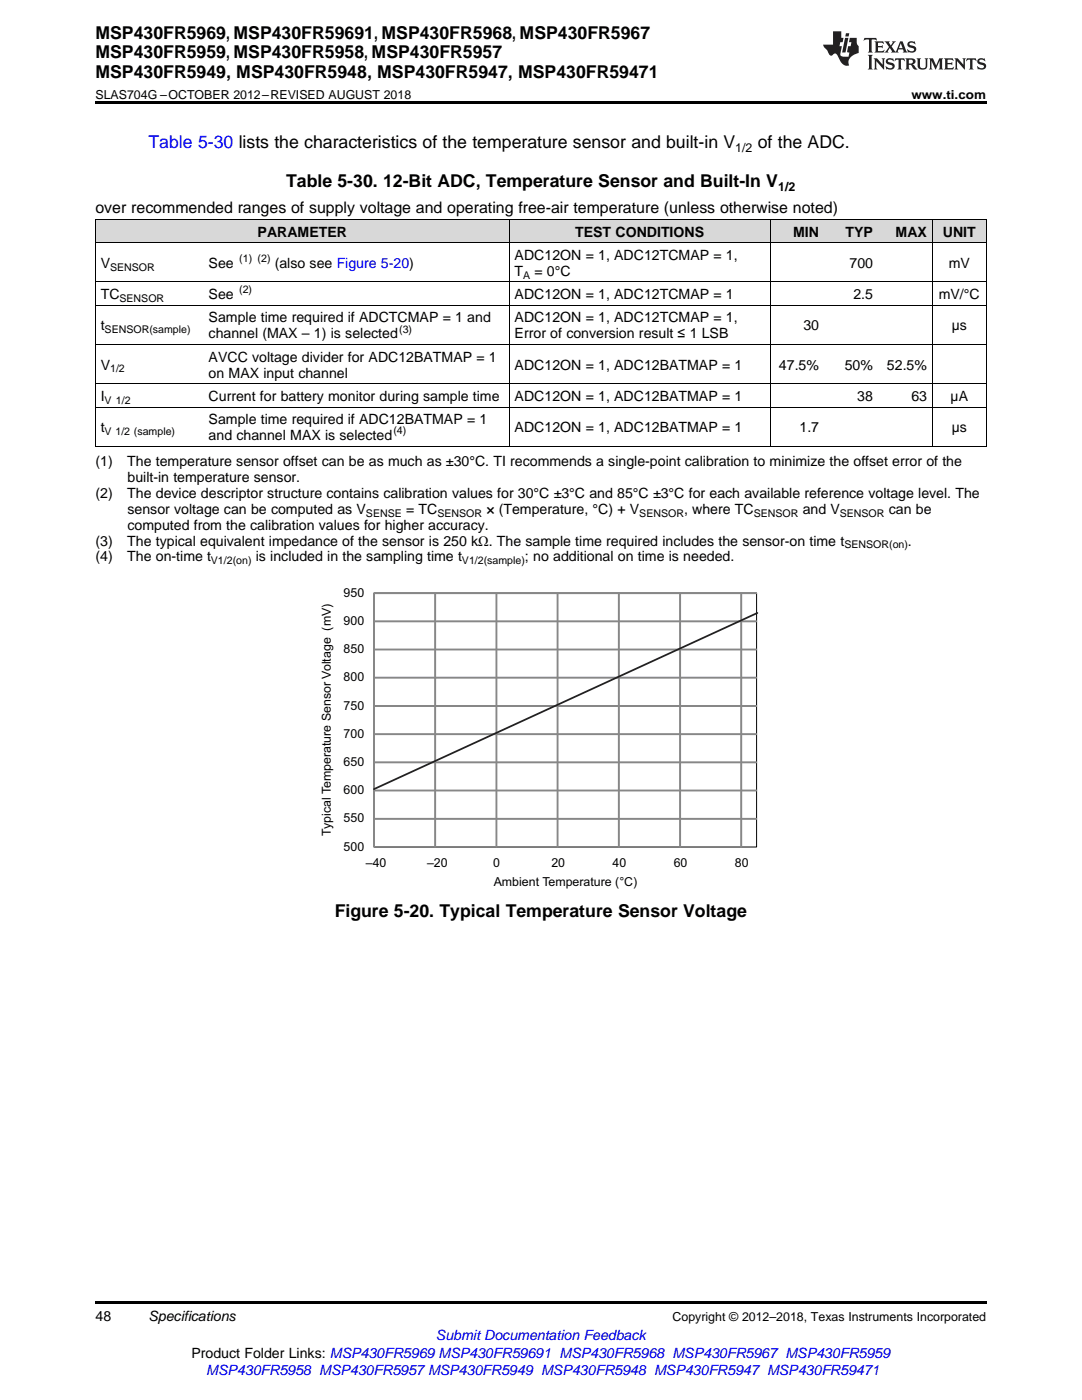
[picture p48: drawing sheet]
<svg xmlns="http://www.w3.org/2000/svg" width="216mm" height="279mm" viewBox="0 0 216 279" stroke-linecap="round" stroke-linejoin="round" font-family="sans-serif">
<defs><g id="words">
<g font-size="3.5">
<text x="19" y="7.8">MSP430FR5969, MSP430FR59691, MSP430FR5968, MSP430FR5967</text>
<text x="19" y="11.6">MSP430FR5959, MSP430FR5958, MSP430FR5957</text>
<text x="19" y="15.5">MSP430FR5949, MSP430FR5948, MSP430FR5947, MSP430FR59471</text>
<text x="151.2" y="29.6">of the ADC.</text>
<text x="57.1" y="37.4">Table 5-30. 12-Bit ADC, Temperature Sensor and Built-In V</text>
<text x="66.8" y="182.9">Figure 5-20. Typical Temperature Sensor Voltage</text>
</g>
<text font-size="3.5" fill="#00f" x="29.6" y="29.6">Table 5-30 lists the characteristics of the temperature sensor and built-in V</text>
<text font-size="3.2" x="19" y="42.5">over recommended ranges of supply voltage and operating free-air temperature (unless otherwise noted)</text>
<g font-size="2.8">
<text x="51.4" y="47.2">PARAMETER</text>
<text x="114.8" y="47.2">TEST CONDITIONS</text>
<text x="158.3" y="47.2">MIN</text>
<text x="168.7" y="47.2">TYP</text>
<text x="178.7" y="47.2">MAX</text>
<text x="188.1" y="47.2">UNIT</text>
<text x="20.1" y="53.4">V</text>
<text x="41.6" y="53.4">See</text>
<text x="54.8" y="53.4">(also see Figure 5-20)</text>
<text x="102.7" y="51.9">ADC12ON = 1, ADC12TCMAP = 1,</text>
<text x="169.5" y="53.4">700</text>
<text x="189.3" y="53.4">mV</text>
<text x="20.1" y="59.7">TC</text>
<text x="41.6" y="59.7">See</text>
<text x="102.7" y="55">T</text>
<text x="102.7" y="59.7">ADC12ON = 1, ADC12TCMAP = 1</text>
<text x="106.6" y="55">= 0°C</text>
<text x="170.3" y="59.7">2.5</text>
<text x="187.3" y="59.7">mV/°C</text>
<text x="20.1" y="65.9">t</text>
<text x="41.6" y="64.3">Sample time required if ADCTCMAP = 1 and</text>
<text x="102.7" y="64.3">ADC12ON = 1, ADC12TCMAP = 1,</text>
<text x="160.3" y="65.9">30</text>
<text x="189.9" y="65.9">µs</text>
<text x="41.6" y="67.5">channel (MAX – 1) is selected</text>
<text x="102.7" y="67.5">Error of conversion result ≤ 1 LSB</text>
<text x="20.1" y="73.8">V</text>
<text x="41.6" y="72.2">AVCC voltage divider for ADC12BATMAP = 1</text>
<text x="41.6" y="75.4">on MAX input channel</text>
<text x="102.7" y="73.8">ADC12ON = 1, ADC12BATMAP = 1</text>
<text x="155.4" y="73.8">47.5%</text>
<text x="168.6" y="73.8">50%</text>
<text x="177" y="73.8">52.5%</text>
<text x="20.1" y="80">I</text>
<text x="41.6" y="80">Current for battery monitor during sample time</text>
<text x="102.7" y="80">ADC12ON = 1, ADC12BATMAP = 1</text>
<text x="171.1" y="80">38</text>
<text x="181.9" y="80">63</text>
<text x="189.7" y="80">µA</text>
<text x="20.1" y="86.3">t</text>
<text x="41.6" y="84.7">Sample time required if ADC12BATMAP = 1</text>
<text x="41.6" y="87.8">and channel MAX is selected</text>
<text x="102.7" y="86.3">ADC12ON = 1, ADC12BATMAP = 1</text>
<text x="159.5" y="86.3">1.7</text>
<text x="189.9" y="86.3">µs</text>
<text x="19" y="93">(1)</text>
<text x="25.4" y="93">The temperature sensor offset can be as much as ±30°C. TI recommends a single-point calibration to minimize the offset error of the</text>
<text x="19" y="99.3">(2)</text>
<text x="25.4" y="99.3">The device descriptor structure contains calibration values for 30°C ±3°C and 85°C ±3°C for each available reference voltage level. The</text>
<text x="25.4" y="96.2">built-in temperature sensor.</text>
<text x="25.4" y="102.5">sensor voltage can be computed as V</text>
<text x="25.4" y="105.7">computed from the calibration values for higher accuracy.</text>
<text x="81" y="102.5">= TC</text>
<text x="97.1" y="102.5">× (Temperature, °C) + V</text>
<text x="136.5" y="102.5">, where TC</text>
<text x="160.2" y="102.5">and V</text>
<text x="177.3" y="102.5">can be</text>
<text x="19" y="108.9">(3)</text>
<text x="19" y="112">(4)</text>
<text x="25.4" y="108.9">The typical equivalent impedance of the sensor is 250 kΩ. The sample time required includes the sensor-on time t</text>
<text x="25.4" y="112">The on-time t</text>
<text x="51" y="112">is included in the sampling time t</text>
<text x="104.8" y="112">; no additional on time is needed.</text>
<text x="181.2" y="108.9">.</text>
<text x="19" y="263.6">48</text>
<text x="29.6" y="263.6">Specifications</text>
<text x="38.2" y="270.9">Product Folder Links: MSP430FR5969 MSP430FR59691 MSP430FR5968 MSP430FR5967 MSP430FR5959</text>
</g>
<g font-size="2.8" fill="#00f">
<text x="87" y="267.4">Submit Documentation Feedback</text>
<text x="41.2" y="274.5">MSP430FR5958 MSP430FR5957 MSP430FR5949 MSP430FR5948 MSP430FR5947 MSP430FR59471</text>
</g>
<g font-size="2.5">
<text x="19" y="19.7">SLAS704G –OCTOBER 2012–REVISED AUGUST 2018</text>
<text x="181.9" y="19.7">www.ti.com</text>
<text x="146.7" y="30.3">1/2</text>
<text x="155.3" y="38.1">1/2</text>
<text x="68.6" y="119.1">950</text>
<text x="68.6" y="124.7">900</text>
<text x="68.6" y="130.3">850</text>
<text x="68.6" y="136">800</text>
<text x="68.6" y="141.6">750</text>
<text x="68.6" y="147.2">700</text>
<text x="68.6" y="152.9">650</text>
<text x="68.6" y="158.5">600</text>
<text x="66" y="166.8" transform="rotate(-90 66 166.8)">Typical Temperature Sensor Voltage (mV)</text>
<text x="68.6" y="164.1">550</text>
<text x="68.6" y="169.8">500</text>
<text x="73" y="173">–40</text>
<text x="85.2" y="173">–20</text>
<text x="98.4" y="173">0</text>
<text x="110" y="173">20</text>
<text x="122.2" y="173">40</text>
<text x="134.4" y="173">60</text>
<text x="146.7" y="173">80</text>
<text x="98.5" y="176.8">Ambient Temperature (°C)</text>
<text x="134.2" y="263.6">Copyright © 2012–2018, Texas Instruments Incorporated</text>
</g>
<g font-size="2.1">
<text x="47.7" y="52.3">(1) (2)</text>
<text x="22" y="54">SENSOR</text>
<text x="47.7" y="58.6">(2)</text>
<text x="104.4" y="55.6">A</text>
<text x="23.8" y="60.3">SENSOR</text>
<text x="20.9" y="66.5">SENSOR(sample)</text>
<text x="79.6" y="66.4">(3)</text>
<text x="22" y="74.3">1/2</text>
<text x="20.9" y="80.6">V 1/2</text>
<text x="20.9" y="86.8">V 1/2 (sample)</text>
<text x="78.5" y="86.7">(4)</text>
<text x="73" y="103.1">SENSE</text>
<text x="87.3" y="103.1">SENSOR</text>
<text x="127.6" y="103.1">SENSOR</text>
<text x="150.4" y="103.1">SENSOR</text>
<text x="167.6" y="103.1">SENSOR</text>
<text x="42.1" y="112.6">V1/2(on)</text>
<text x="92.2" y="112.6">V1/2(sample)</text>
<text x="168.5" y="109.4">SENSOR(on)</text>
</g>
</g></defs>
<g fill="#d8d8d8">
<path d="M19 43.8h21.6v4.7h-21.6z"/>
<path d="M40.6 43.8h61v4.7h-61z"/>
<path d="M101.6 43.8h52.1v4.7h-52.1z"/>
<path d="M153.7 43.8h10.8v4.7h-10.8z"/>
<path d="M164.5 43.8h10.8v4.7h-10.8z"/>
<path d="M175.3 43.8h10.8v4.7h-10.8z"/>
<path d="M186.1 43.8h10.7v4.7h-10.7z"/>
</g>
<path d="M19 259.7h177.8v.5h-177.8z" fill="#000"/>
<path d="M74.6 118.4h76.4v50.6h-76.4z" fill-rule="evenodd" fill="#fff"/>
<path d="M74.6 118.4h76.4v50.6h-76.4z" fill="none" stroke="#000" stroke-width=".2"/>
<path d="M74.6 163.3h76.4v.2h-76.4zM74.6 157.7h76.4v.2h-76.4zM74.6 152.1h76.4v.1h-76.4zM74.6 146.4h76.4v.2h-76.4zM74.6 140.8h76.4v.2h-76.4zM74.6 135.2h76.4v.1h-76.4zM74.6 129.5h76.4v.2h-76.4zM74.6 123.9h76.4v.2h-76.4zM74.6 118.3h76.4v.2h-76.4z" fill-rule="evenodd" fill="#878787"/>
<path d="M74.6 118.3h76.4v.2h-76.4zM74.6 135.2h76.4v.1h-76.4zM74.6 129.5h76.4v.2h-76.4zM74.6 123.9h76.4v.2h-76.4zM74.6 157.7h76.4v.2h-76.4zM74.6 152.1h76.4v.1h-76.4zM74.6 146.4h76.4v.2h-76.4zM74.6 140.8h76.4v.2h-76.4zM74.6 163.3h76.4v.2h-76.4z" fill="none" stroke="#878787" stroke-width=".2"/>
<path d="M86.7 118.4h.2v50.6h-.2zM99 118.4h.1v50.6h-.1zM111.2 118.4h.1v50.6h-.1zM123.4 118.4h.2v50.6h-.2zM135.6 118.4h.2v50.6h-.2zM147.8 118.4h.2v50.6h-.2z" fill-rule="evenodd" fill="#878787"/>
<path d="M74.5 118.4h.2v50.6h-.2zM74.6 118.4v50.6M86.7 118.4h.2v50.6h-.2zM99 118.4h.1v50.6h-.1zM111.2 118.4h.1v50.6h-.1zM123.4 118.4h.2v50.6h-.2zM135.6 118.4h.2v50.6h-.2zM147.8 118.4h.2v50.6h-.2z" fill="none" stroke="#878787" stroke-width=".2"/>
<path d="M151.1 122.3l-76.5 35.2" fill="none" stroke="#231f20" stroke-width=".35"/>
<g fill="none" stroke="#000" stroke-width=".2">
<path d="M19 56.3h177.8M19 48.4h177.8M19 43.8h177.8M19.1 43.8v45.3M101.6 43.8v45.3M153.7 43.8v45.3M186 43.8v45.3M196.8 43.8v45.3M19 76.6h177.8M19 68.7h177.8M19 60.9h177.8M19 89.1h177.8"/>
<path d="M19 81.2h177.8"/>
</g>
<path d="M19 20.2h177.8v.5h-177.8z" fill="#000"/>
<g fill="#231f20">
<path d="M172.5 7.6l-.1 .5 .4-.2h.6v.1v2.1l-.2 .4h.9l-.2-.4v-2.1l.1-.1h.5l.5 .2-.2-.5zM174.5 8.3l.2 .3v1.5l-.2 .4h1.8l.2-.6a1.04 1.04 0 0 1-1.3 .2v-.7h.6l.3 .2v-.6l-.3 .2h-.6v-.6l.8-.1 .4 .3-.2-.5zM176.5 8.3l.9 1.1-.9 1.1h.8l-.2-.2 .4-.7 .5 .7-.2 .2h1.5l-.2-.2 .2-.4h.9l.1 .4-.2 .2h1l-.3-.3-.7-1.9h-.5l-.9 2-.8-1 .9-1h-.8l.1 .3-.4 .5-.3-.6 .1-.2zM179.7 8.6l.4 1h-.7zM181.3 8.4a.63 .63 0 0 0-.2 .7 .63 .63 0 0 0 .6 .4l.6 .2 .1 .2a.75 .75 0 0 1-.7 .4 .75 .75 0 0 1-.6-.5l.1 .7 .1-.1a1.11 1.11 0 0 0 1.5-.6 1.13 1.13 0 0 0-1.2-.8l-.1-.4a1.04 1.04 0 0 1 1.2 .2l-.2-.5-.2 .1-.4-.2zM173.2 10.9l.2 .4v2.2l-.2 .4h1l-.3-.4v-2.2l.3-.4zM174.3 11.6l.3 .4v1.5l-.3 .4h.8l-.2-.4v-1.3l1.5 1.7v-1.9l.2-.4h-.7l.2 .4v.9l-1.1-1.3zM177 11.8a.62 .62 0 0 0-.2 .7 .62 .62 0 0 0 .6 .4l.6 .1 .1 .3a.76 .76 0 0 1-.7 .3 .76 .76 0 0 1-.7-.4l.2 .7 .1-.1a1.11 1.11 0 0 0 1.5-.6 1.13 1.13 0 0 0-1.2-.8l-.1-.4a1.04 1.04 0 0 1 1.2 .2l-.2-.6-.2 .1-.5-.1zM178.7 11.6l-.2 .6a.61 .61 0 0 1 .8-.3v1.6l-.2 .4h.9l-.2-.4v-1.6a.63 .63 0 0 1 .7 .3l-.1-.6zM180.6 11.6l.3 .4v1.5l-.3 .4h1l-.2-.2-.1-.8 .6 .2a.76 .76 0 0 0 1.2 .7l-1-1a.58 .58 0 0 0 .6-.5 .58 .58 0 0 0-.5-.6zM181.4 11.9h.1a.45 .45 0 0 1 .5 .1 .45 .45 0 0 1 .1 .5l-.8 .2zM182.9 11.6l.2 .2a2.17 2.17 0 0 0 .3 1.9 .99 .99 0 0 0 1.6-.6v-1.1l.2-.4h-.7l.2 .2a1.92 1.92 0 0 1-.2 1.8 .6 .6 0 0 1-.9-.5v-1.1l.2-.4zM185.4 11.6l.2 .4v1.5l-.2 .4h.7l-.2-.4v-1.4l.8 1.8 .8-1.8v1.4l-.2 .4h.9l-.2-.4v-1.5l.2-.4h-.8l-.6 1.5-.6-1.5zM188.4 11.6l.2 .4v1.5l-.2 .4h1.8l.1-.6a1.04 1.04 0 0 1-1.2 .1v-.6h.5l.4 .2v-.6l-.4 .2h-.5v-.7h.8l.3 .3-.1-.6zM190.5 11.6l.2 .4v1.5l-.2 .4h.7l-.2-.4v-1.3l1.5 1.7v-1.9l.2-.4h-.7l.2 .4v.9l-1.1-1.3zM192.9 11.6l-.1 .6a.61 .61 0 0 1 .7-.3l.1 1.6-.3 .4h1l-.3-.4 .1-1.6a.63 .63 0 0 1 .7 .3l-.1-.6zM195.2 11.8a.62 .62 0 0 0-.2 .7 .62 .62 0 0 0 .6 .4l.6 .1 .1 .3a.76 .76 0 0 1-.7 .3 .76 .76 0 0 1-.6-.4l.1 .7 .1-.1a1.11 1.11 0 0 0 1.6-.6 1.13 1.13 0 0 0-1.3-.8l-.1-.4a1.04 1.04 0 0 1 1.2 .2l-.1-.6-.2 .1-.5-.1z"/>
<path d="M166.2 6.3v2.6h-1.9v.4l.8 .9a.91 .91 0 0 0 1 .8 .56 .56 0 0 1 .5-.3 .56 .56 0 0 1 .5 .3l.4 .8a1.53 1.53 0 0 0 1.9 1.2 1.54 1.54 0 0 1 1-2.1l.9-.3v-1.4a1.52 1.52 0 0 1-.4-1.6h-1.3l-.2 .8h.5l-.2 .8h-.5l-.1 1v.2l.4 .1-.2 .8a1.93 1.93 0 0 1-1.6-.3l.3-1.8h-.5l.2-.8h.4l.2-.8h-.4v-1.3zM168.6 7.6l-.6 2.9h.7l.6-2.9zM168.8 6.6l-.1 .7h.6l.2-.7z"/>
</g>
<use href="#words"/>
</svg>
